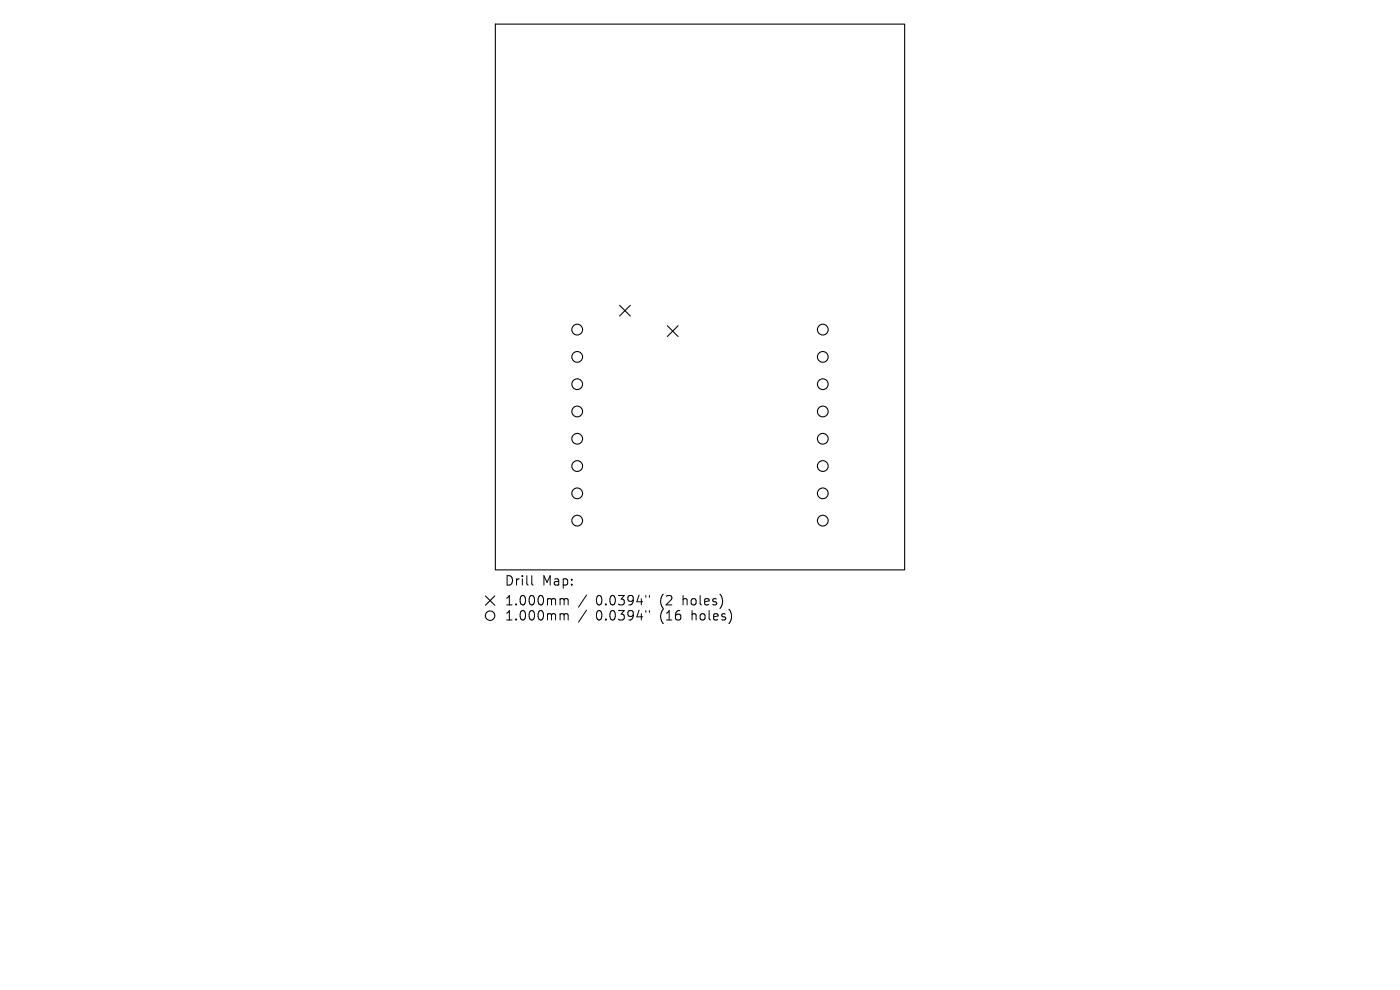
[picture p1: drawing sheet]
<svg xmlns="http://www.w3.org/2000/svg" width="297mm" height="210mm" viewBox="0 0 297 210" stroke-linecap="round" stroke-linejoin="round" font-family="sans-serif">
<defs><g id="words">
<g font-size="2.8">
<text x="107" y="124.5">Drill</text>
<text x="115" y="124.5">Map:</text>
<text x="107" y="128.7">1.000mm</text>
<text x="107" y="131.9">1.000mm</text>
<text x="126.4" y="128.7">0.0394&quot;</text>
<text x="126.4" y="131.9">0.0394&quot;</text>
<text x="140.1" y="128.7">(2</text>
<text x="140.1" y="131.9">(16</text>
<text x="145.1" y="128.7">holes)</text>
<text x="147" y="131.9">holes)</text>
</g>
</g></defs>
<g fill="none" stroke="#000" stroke-width=".23">
<path d="M105.1 5.1h86.8v115.8h-86.8zM131.4 64.8l2.3 2.2M133.7 64.8l-2.3 2.2M141.6 69.1l2.3 2.3M143.9 69.1l-2.3 2.3M103 126.4l2 2M105 126.4l-2 2"/>
<circle cx="122.5" cy="75.7" r="1.14"/>
<circle cx="122.5" cy="69.9" r="1.14"/>
<circle cx="174.6" cy="75.7" r="1.14"/>
<circle cx="174.6" cy="69.9" r="1.14"/>
<circle cx="122.5" cy="98.9" r="1.14"/>
<circle cx="122.5" cy="81.5" r="1.14"/>
<circle cx="122.5" cy="93.1" r="1.14"/>
<circle cx="122.5" cy="87.3" r="1.14"/>
<circle cx="174.6" cy="98.9" r="1.14"/>
<circle cx="174.6" cy="81.5" r="1.14"/>
<circle cx="174.6" cy="93.1" r="1.14"/>
<circle cx="174.6" cy="87.3" r="1.14"/>
<circle cx="122.5" cy="110.4" r="1.14"/>
<circle cx="122.5" cy="104.7" r="1.14"/>
<circle cx="174.6" cy="110.4" r="1.14"/>
<circle cx="174.6" cy="104.7" r="1.14"/>
<circle cx="104" cy="130.6" r="1"/>
</g>
<g fill="none" stroke="#000" stroke-width=".21">
<path d="M112.8 122.1v1.7l.3 .3M119.1 127l.5 .1 .1 .2M119.1 130.2h.3l.3 .3M119.7 127.3l.3-.3 .4 .1 .1 1.2M119.7 127.3v1M119.7 130.5v1M119.7 130.5l.3-.3 .4 .1 .1 1.2M124.4 126.2l-1.7 2.6M124.4 129.4l-1.7 2.6M137 126.3v.4M137 129.5v.4M137.8 126.3v.4"/>
<path d="M137.8 129.5v.4"/>
</g>
<use href="#words"/>
</svg>
